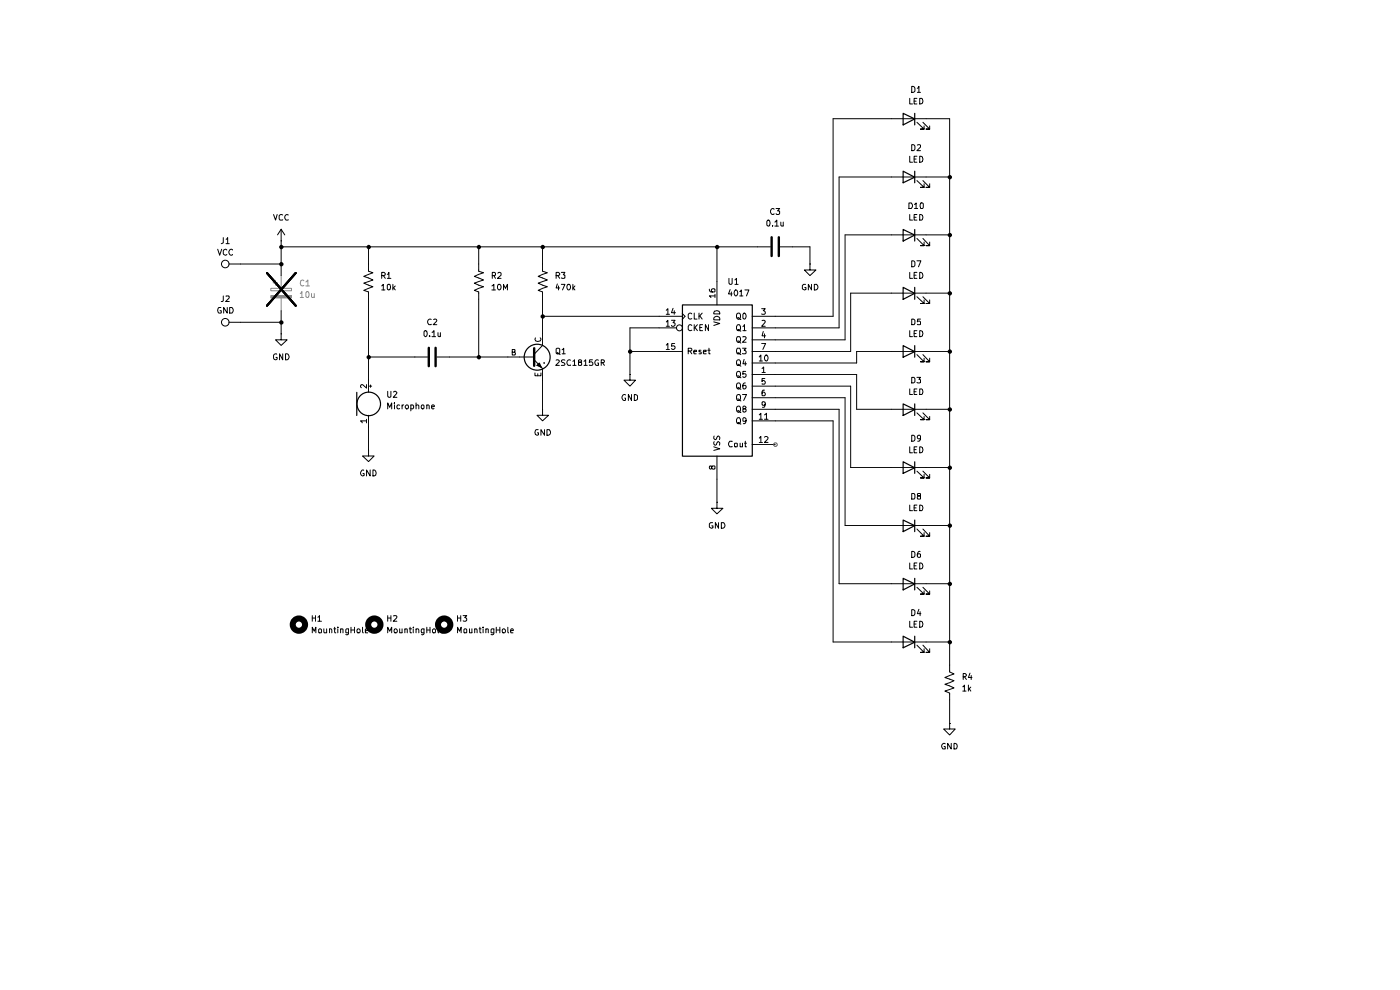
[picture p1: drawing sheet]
<svg xmlns="http://www.w3.org/2000/svg" width="297mm" height="210mm" viewBox="0 0 297 210" stroke-linecap="round" stroke-linejoin="round" font-family="sans-serif">
<path d="M56.6 57.9l6.1 6.9M62.7 57.9l-6.1 6.9" fill="none" stroke="#000" stroke-width=".42"/>
<path d="M191.6 24l2.5 1.2-2.5 1.3zM191.6 36.3l2.5 1.3-2.5 1.2zM194.1 24v2.5M194.1 36.3v2.5M191.6 48.7l2.5 1.2-2.5 1.2zM194.1 48.7v2.4M191.6 61l2.5 1.2-2.5 1.3zM191.6 73.3l2.5 1.3-2.5 1.2zM194.1 61v2.5M194.1 73.3v2.5" fill="none" stroke="#000" stroke-width=".25"/>
<g fill="none" stroke="#000" stroke-width=".21">
<path d="M189.1 25.2h7.4M189.1 37.5h7.4M194.5 25.9l1.5 1.5h-.7h.7v-.7M194.5 38.3l1.5 1.4h-.7h.7v-.7M195.8 25.9l1.4 1.5h-.7h.7v-.7M195.8 38.3l1.4 1.4h-.7h.7v-.7M160.7 52.4h2.7M165.4 52.4h2.7M171.8 56v1.3h1.3l-1.3 1.2-1.2-1.2h1.2M171.8 56h.1M189.1 49.8h7.4M194.5 50.6l1.5 1.5h-.7h.7v-.8"/>
<path d="M195.8 50.6l1.4 1.5h-.7h.7v-.8M189.1 62.2h7.4M189.1 74.5h7.4M194.5 62.9l1.5 1.5h-.7h.7v-.8M194.5 75.2l1.5 1.5h-.7h.7v-.7M195.8 62.9l1.4 1.5h-.7h.7v-.8M195.8 75.2l1.4 1.5h-.7h.7v-.7"/>
</g>
<path d="M163.7 50.3v4M165.2 50.3v4" fill="none" stroke="#000" stroke-width=".51"/>
<path d="M57.9 60h1M58.5 59.5v1M57.4 61.2h4.4v.5h-4.4zM57.4 62.7h4.4v.5h-4.4z" fill="none" stroke="#8a8a8a" stroke-width=".21"/>
<path d="M57.4 62.7h4.4v.5h-4.4z" fill="#8a8a8a"/>
<path d="M59.6 58.5v2.7M64.5 59.6l-.3-.2a.65 .65 0 0 0-.5 .6 .65 .65 0 0 0 .5 .7l.3-.1M64.9 59.8l.4-.4v1.3M59.6 63.2v2.7M63.7 62.3l.3-.5v1.3M63.7 63.1h.7M64.9 60.7h.8M65.1 61.8a.75 .75 0 0 1 .2 1.3l-.4-.2v-.8zM66.1 62.3v.6l.1 .2 .5-.1M66.7 62.3v.8" fill="none" stroke="#8a8a8a" stroke-width=".21"/>
<path d="M56.6 57.9l6.1 6.9M62.7 57.9l-6.1 6.9" fill="none" stroke="#000" stroke-width=".42"/>
<g fill="none" stroke="#000" stroke-width=".21">
<path d="M193.4 18.3l.5 .1 .2 .3v.6l-.3 .3h-.4zM194.6 18.7l.3-.4v1.3M194.6 19.6h.7M189.1 37.5h-11.1v32h-18.5M189.1 25.2h-12.4v41.9h-17.2M193 20.9v1.1h.6M193 33.1v1.3h.6M193.4 30.7l.5 .1 .2 .2v.6l-.3 .4h-.4zM193.9 21.5h.4M193.9 33.7h.4M194.5 20.9h-.6v1.1h.6M194.5 33.1h-.6v1.3h.6"/>
<path d="M194.6 30.8h.7v.4l-.8 .8h.8M195.1 20.9h.4a.66 .66 0 0 1 .3 .7 .66 .66 0 0 1-.7 .4zM195.1 33.1a.64 .64 0 0 1 .7 .7 .64 .64 0 0 1-.7 .6zM196.5 25.2h5v117.3l.9 .5-2 .7 2 .7-2 .8 2 .7-2 .7 1.1 .4v6.5M196.5 37.5h5M46.2 52.9l.4 1.2 .4-1.2M47.4 50.4v1.1l-.5 .2M48 50.8l.3-.4v1.3M48 51.7h.6M48.1 53l-.3-.1-.4 .3 .1 .8 .3 .1 .3-.1M48.6 56h11M49.3 53l-.2-.1a.64 .64 0 0 0-.6 .6 .64 .64 0 0 0 .6 .6l.2-.1"/>
<path d="M58 45.5l.5 1.2 .3-1.2M59.6 51.1h.1M59.6 48.6l-.7 1.2M59.6 48.6v9.9M59.6 48.6l.8 1.2M59.6 52.4h101.1M60 45.6h-.1a.45 .45 0 0 0-.7 .2v.6l.2 .3 .6-.1M61.2 45.6a.61 .61 0 0 0-.8 .3 .61 .61 0 0 0 .3 .8l.5-.1M78.2 52.4v5.1l.9 .4-1.9 .7 1.9 .8-1.9 .7 1.9 .7-1.9 .8 1 .3v21.3M81 58.5l.7-.1v-.4l-.2-.2h-.5v1.2M81.3 58.5l.4 .5M82.2 58.2l.3-.4v1.2"/>
<path d="M82.2 59h.7M101.6 52.4v5.1l1 .4-2 .7 2 .8-2 .7 2 .7-2 .8 1 .3v13.8M104.4 58.5l.7-.1v-.5l-.2-.1h-.5v1.2M104.8 58.5l.3 .5M105.6 57.9l.2-.1 .4 .1 .1 .5-.8 .6h.8M115.1 52.4v5.1l1 .4-1.9 .7 1.9 .8-1.9 .7 1.9 .7-1.9 .8 .9 .3v11.4l-1.8 1.8M118 58.5l.7-.1v-.4l-.2-.2h-.5v1.2M118.3 58.5l.4 .5M119.1 57.8h.7l-.3 .5 .3 .1v.6h-.7M152.1 52.4v12.2M154.6 59v1.1l.3 .2 .4-.2v-1.1M155.9 59.4l.3-.4v1.3"/>
<path d="M162.9 46.7a.75 .75 0 0 1 .2 1.3l-.4-.3v-.8zM163.9 47.9v.1M164.2 44.4l-.2-.2a.64 .64 0 0 0-.6 .7 .64 .64 0 0 0 .6 .6l.2-.2M164.4 47.1l.4-.4v1.3M164.4 48h.7M164.6 44.2h.8l-.4 .5 .4 .1v.5l-.3 .2h-.3l-.2-.2M165.6 47.1v.7l.2 .2 .4-.1M166.2 47.1v.9M168.1 52.4h3.7v3.6M189.1 49.8h-9.8v22.3h-19.8M192.8 43h.5l.2 .3 .1 .4-.3 .5h-.5zM193 45.5v1.2h.6"/>
<path d="M193 57.8v1.2h.6M193.4 55.3l.5 .1 .2 .3v.6l-.3 .3h-.4zM193.9 46.1h.4M193.9 58.4h.4M194 43.4l.3-.4v1.2M194 44.2h.7M194.5 45.5h-.6v1.2h.6M194.5 57.8h-.6v1.2h.6M194.5 55.3h.9l-.5 1.3M195.1 45.5a.66 .66 0 0 1 .7 .4 .66 .66 0 0 1-.3 .8h-.4zM195.1 57.8a.64 .64 0 0 1 .7 .6 .64 .64 0 0 1-.7 .6zM195.4 43h.3l.2 .2v.8l-.2 .2-.4-.1-.1-.6z"/>
<path d="M196.5 49.8h5M46.9 65.2a.66 .66 0 0 0-.7 .5 .66 .66 0 0 0 .2 .7l.5-.1v-.4h-.2M47.4 62.8v1l-.5 .2M48 62.9l.6-.1v.3l-.7 .9h.7M48.2 65.2v1.2l-.7-1.2v1.2M48.6 68.4h11M48.7 65.2h.5l.2 .3 .1 .4-.3 .5h-.5zM58.7 75.1h-.5l-.2 .3v.6l.2 .2 .3 .1 .3-.1v-.4h-.3M59.6 70.8v1.3h1.3l-1.3 1.2-1.1-1.2h1.1M59.6 70.8h.1M59.6 65.9v4.9M60 75.1v1.2l-.7-1.2v1.2"/>
<path d="M60.6 75.1a.65 .65 0 0 1 .7 .6 .65 .65 0 0 1-.7 .6zM78.2 75.7h12.5M81 60.7l.3-.4v1.2M81 61.5h.7M82.2 60.5l.1-.2h.4a.77 .77 0 0 1-.2 1.2l-.3-.2zM83.3 60.3v1.2M83.5 61.1l.4 .4M83.9 60.7l-.6 .5M90 70.2h.5a.75 .75 0 0 1-.3 1.2l-.2-.2zM91.1 71.2v.2M91.5 67.8a.61 .61 0 0 0-.8 .3 .61 .61 0 0 0 .3 .8l.5-.1M91.6 70.5l.5-.4v1.3"/>
<path d="M91.6 71.4h.8M92 67.8l.4-.1 .3 .3-.8 .9h.8M92.7 75.7h20.6M92.9 70.6v.6l.2 .2 .3-.2M93.4 70.6v.8M104.3 60.7l.5-.4v1.2M104.3 61.5h.8M105.7 60.3h.2a.62 .62 0 0 1 .4 .6 .62 .62 0 0 1-.4 .6 .84 .84 0 0 1-.2-1.2zM106.8 61.5v-1.2l.4 .9 .4-.9v1.2M108.7 74.7h.4l.2-.2v-.3l-.6-.1v1.2h.6v-.3v-.3h-.2M113.3 76.3l1.8 1.9v8.6M113.5 79.1v.6h1.3v-.6"/>
<path d="M113.6 71.7a.61 .61 0 0 0 .3 .7 .61 .61 0 0 0 .7-.1l.2-.3-.2-.3M113.9 77.5l.5-.5 .4 .9zM114.1 79.3v.4M115.1 67.1h29.6M115.4 77h.1M118 76.4l.4-.1 .3 .4-.8 .8h.8M118 74l.1-.1h.5l.1 .1v.9l-.1 .2h-.5l-.1-.2zM118.1 74.8l.7 .4M118.2 60.2l-.2 .9h.7M118.5 60.7v.8M119.1 60.3h.7l-.5 1.2M119.2 74.2l.4-.3v1.2"/>
<path d="M119.2 75.1h.7M119.8 76.4h-.6l-.1 .3 .2 .2h.3l.2 .4-.1 .2h-.6M120.4 60.3l.5 .1a.66 .66 0 0 1-.3 1.1 .84 .84 0 0 1-.2-1.2zM121 76.4a.61 .61 0 0 0-.7 .3 .61 .61 0 0 0 .2 .8l.5-.1M121.5 76.7l.4-.4v1.2M121.5 77.5h.7M121.5 60.3v1.2M121.6 61.1l.4 .4M122 60.7l-.5 .5M122.9 76.8l-.2-.1v-.3h.6v.3l-.6 .2v.5l.6 .1 .1-.4-.3-.3M123.9 76.7l.3-.4v1.2M123.9 77.5h.7"/>
<path d="M125.7 76.3h-.6l-.1 .6 .5-.2 .3 .3v.3l-.2 .2-.6-.1M127 76.4a.61 .61 0 0 0-.8 .3 .61 .61 0 0 0 .2 .8h.6v-.5h-.2M127.5 76.9h.6l.1-.2-.1-.3-.6-.1v1.2M127.8 76.9l.4 .6M133.6 79.5v1.1h1.2l-1.2 1.3-1.2-1.3h1.2M133.6 79.5h.1M133.6 74.5h11.1M141.3 68.3l.4-.4v1.3M141.3 65.8l.4-.3v1.2M141.3 73.2l.4-.4v1.3M141.3 69.2h.7M141.3 66.7h.7"/>
<path d="M141.3 74.1h.7M142.4 67.9h.8l-.4 .5 .4 .2v.4l-.2 .2h-.4l-.2-.2M142.8 65.4l-.4 .9h.9M143 65.9v.8M143.1 72.8h-.6l-.1 .6h.7l.1 .5-.2 .2-.6-.1M143.5 69.5h-9.9v10M144.7 66.5l.6 .6-.6 .7M146 74.5h.6l.2-.5-.2-.1h-.6v1.2M146.3 74.5l.5 .6M146.8 69h-.1a.42 .42 0 0 0-.7 .2v.7a.52 .52 0 0 0 .8 .2M146.8 66.6l-.5-.2-.3 .4 .1 .7 .2 .2 .5-.1M147.2 74.6l.6-.1-.1-.2h-.4l-.1 .2 .1 .6h.4"/>
<path d="M147.3 66.4v1.3h.6M147.3 68.9v1.2M147.4 69.5l.5 .6M147.9 68.9l-.6 .7M148.3 66.4v1.3M148.5 69.5h.4M148.5 67l.5 .7M148.7 74.3h-.4v.3h.3l.2 .3-.1 .2h-.4M149 66.4l-.7 .8M149.1 68.9h-.6v1.2h.6M149.2 74.6l.6-.1v-.2h-.5l-.1 .2 .1 .6h.5M150.2 74.3h.5"/>
<path d="M150.3 68.9v1.2l-.7-1.2v1.2M150.4 73.9v1.2h.3M150.5 61.3l.2 .6h.9l.1-.6h-.7l-.1 .4 .3 .2M151.4 68.3l1.3 .3-1.3 .4M151.5 67.3a.66 .66 0 0 1 .8-.2 .66 .66 0 0 1 .4 .8h-1.3zM151.6 66h.9l.2 .6h-1.3zM151.7 62.8h-1.2l.3 .3M151.7 62.4v.7M154.9 61.4l-.3 1h.7M155.1 61.9v.9M155.9 61.6a.61 .61 0 0 1 .7 .4 .61 .61 0 0 1-.3 .7 .6 .6 0 0 1-.6-.4 .6 .6 0 0 1 .2-.7zM155.9 60.3h.7"/>
<path d="M156.3 78.9l.5-.1a.86 .86 0 0 1 0 1.2h-.2a.79 .79 0 0 1-.3-1.1zM156.3 66.6l.5-.2a.86 .86 0 0 1 0 1.3 .46 .46 0 0 1-.6-.4zM156.4 69l.4-.1a.86 .86 0 0 1 0 1.2 .46 .46 0 0 1-.6-.4zM156.4 71.4h.5a.86 .86 0 0 1-.1 1.2 .46 .46 0 0 1-.6-.4zM156.4 73.9h.5l.1 .1 .1 .6-.2 .5h-.5l-.1-.2-.1-.6zM156.5 79.7l.7 .4M156.5 77.3l.7 .4M156.5 69.9h.3l.4 .3M156.5 67.3l.7 .5M156.5 72.3h.3l.4 .5M156.5 74.8l.7 .4M156.9 61.8h.2l.2-.3v1.3"/>
<path d="M156.9 62.8h.7M157.5 73.9h.8l-.4 .4 .4 .2v.4l-.2 .2-.6-.1M157.6 69.3l.3-.4v1.2M157.6 71.5l.5-.1 .2 .3-.8 .9h.8M157.6 70.1h.7M157.9 76.2l-.3 1h.8M157.9 66.4a.68 .68 0 0 1 .4 .7 .68 .68 0 0 1-.4 .6l-.3-.3v-.7zM158 61.5h.9l-.5 1.3M158.1 76.7v.8M158.2 78.8h-.6v.6l.5-.1 .2 .2v.3l-.3 .2-.4-.1M159.5 79.5h22.2v7.3h19.8M161.1 75.7l.3-.4v1.3"/>
<path d="M161.1 76.6h.7M161.6 65.5h.7l-.4 .4 .4 .3v.3l-.1 .2-.6-.1M161.6 72.8h.8l-.6 1.3M161.7 78.2l.3-.4v1.2M161.7 68l.4-.1 .2 .4-.7 .9h.7M161.7 79h.6M161.9 70.3l-.2 .9h.7M162.2 70.8v.9M162.5 75.3a.68 .68 0 0 1 .4 .6 .68 .68 0 0 1-.4 .7l-.2-.3a.77 .77 0 0 1 .2-1zM170.9 60.3h-.4l-.3 .3 .1 .7 .3 .2 .4-.1v-.4h-.3M172.2 60.3v1.2l-.7-1.2v1.2M172.8 60.3h.5a.66 .66 0 0 1 .2 .8 .66 .66 0 0 1-.7 .4z"/>
<path d="M189.1 74.5h-7.4v2.5h-22.2M189.1 62.2h-8.6v12.3h-21M193 70.1v1.3h.6M193.4 67.7h.4l.3 .2v.7l-.2 .3h-.5zM193.9 70.7h.4M194.5 70.1h-.6v1.3h.6M195.1 70.1a.64 .64 0 0 1 .7 .7 .64 .64 0 0 1-.7 .6zM195.3 67.7h-.6l-.1 .6 .2-.2h.3l.2 .2v.5h-.7M196.5 74.5h5M196.5 62.2h5M77.2 99.8a.57 .57 0 0 0-.7 .6 .57 .57 0 0 0 .8 .5v-.4h-.3M77.8 89.3h-1.3l.3 .4"/>
<path d="M77.8 81.6v.7l-1-.7-.3 .2 .2 .4M77.8 88.9v.8M78.2 95.5v1.2h1.2l-1.2 1.2-1.3-1.2h1.3M78.2 95.5h.1M78.2 88.1v7.4M78.4 81.9h.5M78.5 99.7v1.3l-.7-1.3v1.3M78.6 81.7v.5M79.1 99.7a.64 .64 0 0 1 .7 .6 .64 .64 0 0 1-.7 .7zM82.2 86.7v-1.2l.5 .9 .4-.9v1.2M82.2 83v1l.3 .3 .4-.2v-1.1M83.5 83.2l.4-.2 .3 .3-.8 1h.8"/>
<path d="M83.7 85.5v.1M83.7 85.9v.8M84.8 86l-.4-.1-.2 .2 .1 .6h.5M85.3 85.9v.8M85.6 85.9l-.3 .2M86 86.1l.2-.2 .4 .1v.7h-.4l-.2-.2zM87.2 86l.3-.1 .3 .2-.1 .6h-.5M87.2 85.9v1.3M88.3 86.1l.1-.2 .5 .2v.6M88.3 85.5v1.2M89.4 86l.4-.1 .2 .2v.5l-.2 .1-.4-.2zM90.5 86.1l.2-.2 .4 .2v.6"/>
<path d="M90.5 85.9v.8M91.6 86.3l.6-.1-.2-.3-.4 .2v.5l.1 .1h.4M114.2 91.1h-.5a.61 .61 0 0 0-.2 .8 .61 .61 0 0 0 .8 .3v-.4h-.3M115.1 86.8v1.3h1.3l-1.3 1.2-1.2-1.2h1.2M115.1 86.8h.1M115.5 91.1v1.2l-.7-1.2v1.2M116 91.1h.5a.66 .66 0 0 1 .3 .8 .66 .66 0 0 1-.8 .4zM132.7 83.8l-.2-.1a.64 .64 0 0 0-.6 .6 .64 .64 0 0 0 .6 .7l.2-.1v-.5h-.2M134 83.7v1.3l-.7-1.3v1.3M134.6 83.7l.6 .2v.1v.6l-.4 .4h-.2zM151 99l.1-.2h.5l.1 .6h-.6l-.2-.6h-.3v.6l.1 .1 .3-.2M151.4 94.8l1.3 .4-1.3 .3"/>
<path d="M151.5 93.7l-.1 .5 .3 .2 .3-.1 .4-.6 .3 .2-.1 .5M151.5 92.5l-.1 .5 .3 .3 .3-.2 .4-.6 .3 .2-.1 .6M152.1 96.7v9.8M155.3 93.7l-.5-.1-.2 .5 .2 .7 .5-.1M155.8 94.1h.6l-.1 .7-.5-.1zM156.3 86.3l.5-.2a.86 .86 0 0 1 0 1.3 .46 .46 0 0 1-.6-.4zM156.4 88.7l.4-.1a.86 .86 0 0 1 0 1.3 .46 .46 0 0 1-.6-.5zM156.4 81.3l.4-.1a.86 .86 0 0 1 0 1.3 .46 .46 0 0 1-.6-.4zM156.4 83.8l.4-.1a.86 .86 0 0 1 0 1.3 .46 .46 0 0 1-.6-.5zM156.5 89.6h.3l.4 .4M156.5 82.2l.7 .4M156.5 84.6l.7 .4"/>
<path d="M156.5 87.1l.7 .4M157 94v.8l.5-.1M157.5 83.7h.9l-.6 1.3M157.5 94v.8M157.8 86.7l-.2-.4 .4-.2 .3 .4-.3 .2-.4 .1v.5l.2 .1 .4-.1 .1-.1v-.3l-.3-.2M157.9 94h.5M158.1 93.6v1.2h.3M158.1 81.2l-.3 .1-.2 .3v.7l.4 .2 .3-.3v-.3l-.2-.2h-.4l-.1 .2M158.3 89.2l-.2 .2-.5-.1v-.5l.4-.2a.92 .92 0 0 1 .1 1.2l-.4 .1M159.5 81.9h21v17.3h21M159.5 84.4h19.8v27.1h22.2M159.5 86.8h18.5v37h23.5"/>
<path d="M159.5 89.3h17.2v46.9h24.8M159.5 94.3h5M161.1 88l.3-.3v1.2M161.1 92.9l.3-.3v1.2M161.1 88.9h.7M161.1 93.8h.7M162.2 88l.4-.3v1.2M162.2 92.7l.5-.1 .2 .2v.4l-.7 .6h.7M162.2 82.8h-.4l-.1 .2v.9h.5l.1-.1v-.4l-.2-.2h-.3l-.1 .2M162.2 88.9h.7M162.3 80.3h-.6v.6l.4-.2 .2 .3-.1 .5-.5-.1M162.3 85.7l-.2 .3-.4-.1v-.6l.4-.1 .2 .3-.1 .8-.4 .1"/>
<path d="M193 94.8v1.2h.6M193 82.5v1.2h.6M193.4 92.3h.4l.3 .4v.6l-.3 .3h-.4zM193.4 80h.5l.2 .3v.7l-.3 .2h-.4zM193.9 95.4h.4M193.9 83.1h.4M194.5 99.9l1.5 1.5h-.7h.7v-.8M194.5 87.6l1.5 1.4h-.7h.7v-.7M194.5 94.8h-.6v1.2h.6M194.5 82.5h-.6v1.2h.6M194.5 80h.8l-.4 .5 .4 .1v.5h-.8M195.1 94.8a.64 .64 0 0 1 .7 .6 .64 .64 0 0 1-.7 .6z"/>
<path d="M195.1 82.5a.66 .66 0 0 1 .7 .4 .66 .66 0 0 1-.3 .8h-.4zM195.3 92.8l-.2 .3-.4-.1v-.6l.4-.1 .2 .2v.8l-.2 .2-.4 .1M195.8 99.9l1.4 1.5h-.7h.7v-.8M195.8 87.6l1.4 1.4h-.7h.7v-.7M151.2 110.9h-.5l-.2 .2 .1 .8 .3 .2 .4-.1v-.5h-.3M152.1 106.5v1.3h1.3l-1.3 1.2-1.2-1.2h1.2M152.1 106.5h.1M152.4 110.9v1.2l-.6-1.2v1.2M153 110.9h.5a.66 .66 0 0 1 .3 .8 .66 .66 0 0 1-.8 .4zM193 107.1v1.2h.6M193 119.4v1.3h.6M193.4 104.7h.5l.2 .2v.7l-.2 .3h-.5z"/>
<path d="M193.4 117h.5l.2 .3v.6l-.3 .3h-.4zM193.9 107.7h.4M194.5 112.2l1.5 1.5h-.7h.7v-.7M194.5 107.1h-.6v1.2h.6M194.5 119.4h-.6v1.3h.6M194.9 105.2l-.3-.3 .1-.2h.5l.1 .4-.6 .2v.6l.6-.1v-.5l-.2-.1M195.1 107.1a.66 .66 0 0 1 .7 .5 .66 .66 0 0 1-.3 .7h-.4zM195.1 119.4a.64 .64 0 0 1 .7 .7 .64 .64 0 0 1-.7 .6zM195.2 117a.72 .72 0 0 0-.6 .5 .72 .72 0 0 0 .3 .7l.4-.1v-.5l-.4-.1-.3 .2M195.8 112.2l1.4 1.5h-.7h.7v-.7M66.2 134.2v-1.2l.5 .9 .3-.9v1.2M66.2 131.1h.7"/>
<path d="M66.2 130.6v1.2M66.9 130.6v1.2M67.4 130.9l.4-.3v1.2M67.4 131.8h.8M67.6 133.6l.2-.2 .4 .2-.1 .6-.5-.1zM68.7 133.4l.1 .8 .5-.1M69.3 133.4v.8M69.9 133.6l.2-.2 .2 .1 .1 .7M69.9 133.4v.8M70.8 133.4h.4M71 133v1.1l.2 .1M71.7 133v.1"/>
<path d="M71.7 133.4v.8M72.3 133.6l.1-.2 .4 .1v.7M72.3 133.4v.8M74 133.4v1l-.3 .3-.3-.1M74 133.5l-.5-.1-.1 .2v.5l.6 .1M74.5 133.6h.7M74.5 133v1.2M75.2 133v1.2M75.8 133.5l.4-.1 .2 .2-.2 .6h-.4zM76.9 133v1.1l.2 .1M77.5 133.8l.6-.1-.2-.3-.4 .1v.7h.5M82.2 134.2v-1.2l.5 .9 .4-.9v1.2"/>
<path d="M82.2 130.6v1.2M82.2 131.1h.7M82.9 130.6v1.2M83.5 130.7l.5-.1 .2 .3-.8 .9h.8M83.7 133.5l.3-.1 .3 .2-.2 .6h-.4zM84.8 133.4v.8l.5-.1M85.3 133.4v.8M85.9 133.6l.2-.2 .3 .1v.7M85.9 133.4v.8M86.8 133.4h.5M87 133v1.1l.1 .1h.2M87.7 133v.1"/>
<path d="M87.7 133.4v.8M88.3 133.6l.1-.2 .4 .1 .1 .7M88.3 133.4v.8M90 133.4v1l-.3 .3-.3-.1M90 133.5l-.4-.1-.2 .2v.6h.6M90.5 133v1.2M90.5 133.6h.7M91.2 133v1.2M91.7 133.6l.3-.2 .3 .1v.7l-.5-.1zM92.9 133v1.1l.2 .1M93.5 133.8l.6-.1-.2-.3-.3 .1-.1 .6 .1 .1h.4M97.1 134.2v-1.2l.4 .9 .3-.9v1.2"/>
<path d="M97.1 131.1h.6M97.1 130.6v1.2M97.7 130.6v1.2M98.3 130.6h.7l-.4 .4 .3 .1v.6h-.6M98.4 133.6l.2-.2 .4 .2-.1 .6-.5-.1zM99.6 133.4v.8l.5-.1M100.1 133.4v.8M100.7 133.6l.2-.2 .2 .1 .1 .7M100.7 133.4v.8M101.6 133.4h.5M101.8 133v1.1l.3 .1M102.5 133v.1"/>
<path d="M102.5 133.4v.8M103.1 133.6l.1-.2 .4 .1v.7M103.1 133.4v.8M104.8 133.4v1l-.3 .3-.3-.1M104.8 133.5l-.5-.1-.1 .2v.5l.6 .1M105.3 133.6h.7M105.3 133v1.2M106 133v1.2M106.6 133.5l.4-.1 .2 .2-.1 .6h-.5zM107.7 133v1.1l.2 .1M108.3 133.8l.6-.1-.2-.3-.3 .1-.1 .6 .1 .1h.4M193 131.8v1.2h.6"/>
<path d="M193.4 129.3h.4l.3 .3v.7l-.3 .3h-.4zM193.9 132.4h.4M193.9 120h.4M194.5 136.9l1.5 1.5h-.7h.7v-.8M194.5 124.6l1.5 1.4h-.7h.7v-.7M194.5 131.8h-.6v1.2h.6M194.9 129.2l-.3 1h.8M195.1 131.8a.64 .64 0 0 1 .7 .6 .64 .64 0 0 1-.7 .6zM195.2 129.7v.9M195.8 136.9l1.4 1.5h-.7h.7v-.8M195.8 124.6l1.4 1.4h-.7h.7v-.7M200.5 157.8a.61 .61 0 0 0-.7 .3 .61 .61 0 0 0 .2 .8h.5v-.5h-.2"/>
<path d="M201.5 153.5v1.1h1.1l-1.1 1.3-1.3-1.3h1.3M201.5 153.5h.1M201.8 157.7v1.2l-.8-1.2v1.2M202.4 157.7a.66 .66 0 0 1 .6 .4 .66 .66 0 0 1-.2 .8h-.4zM204.3 145.7l.3-.4v1.3M204.3 146.6h.6M204.3 143.5h.5l.2-.4-.2-.2h-.5v1.2M204.6 143.5l.4 .6M205.4 145.3v1.3M205.6 146.1l.3 .5M205.8 142.8l-.4 .9h.8M205.9 145.7l-.5 .6"/>
<path d="M206 143.3v.8"/>
<circle cx="47.8" cy="56" r=".8"/>
<circle cx="47.8" cy="68.4" r=".8"/>
<circle cx="144.1" cy="69.5" r=".64"/>
<circle cx="156.7" cy="76.9" r=".57"/>
</g>
<g fill="none" stroke="#000" stroke-width=".25">
<path d="M144.8 64.7h14.8v32.1h-14.8zM75.7 83.2v4.9M191.6 98l2.5 1.2-2.5 1.2zM191.6 85.7l2.5 1.2-2.5 1.2zM194.1 85.7v2.4M194.1 98v2.4M191.6 110.3l2.5 1.2-2.5 1.3zM194.1 110.3v2.5M191.6 135l2.5 1.2-2.5 1.2zM191.6 122.7l2.5 1.2-2.5 1.2zM194.1 122.7v2.4M194.1 135v2.4"/>
<circle cx="114" cy="75.8" r="2.75"/>
<circle cx="78.2" cy="85.7" r="2.5"/>
</g>
<path d="M91 73.8v3.9M92.4 73.8v3.9M113.3 73.9v3.7" fill="none" stroke="#000" stroke-width=".51"/>
<g fill="none" stroke="#000" stroke-width="1.3">
<circle cx="63.4" cy="132.5" r="1.31"/>
<circle cx="79.4" cy="132.5" r="1.31"/>
<circle cx="94.2" cy="132.5" r="1.31"/>
</g>
<g fill="#000">
<path d="M113.9 77.5l.5-.5 .4 .9z"/>
<circle cx="201.5" cy="37.6" r=".47"/>
<circle cx="59.7" cy="56" r=".47"/>
<circle cx="59.7" cy="52.4" r=".47"/>
<circle cx="78.2" cy="52.4" r=".47"/>
<circle cx="101.6" cy="52.4" r=".47"/>
<circle cx="115.1" cy="52.4" r=".47"/>
<circle cx="152.1" cy="52.4" r=".47"/>
<circle cx="201.5" cy="49.9" r=".47"/>
<circle cx="59.7" cy="68.4" r=".47"/>
<circle cx="78.2" cy="75.8" r=".47"/>
<circle cx="101.6" cy="75.8" r=".47"/>
<circle cx="115.1" cy="67.1" r=".47"/>
<circle cx="133.7" cy="74.6" r=".47"/>
<circle cx="201.5" cy="62.2" r=".47"/>
<circle cx="201.5" cy="74.6" r=".47"/>
<circle cx="201.5" cy="86.9" r=".47"/>
<circle cx="201.5" cy="99.2" r=".47"/>
<circle cx="201.5" cy="111.5" r=".47"/>
<circle cx="201.5" cy="123.9" r=".47"/>
<circle cx="201.5" cy="136.2" r=".47"/>
</g>
<circle cx="164.5" cy="94.3" r=".38" fill="none" stroke="#565656" stroke-width=".21"/>
</svg>
